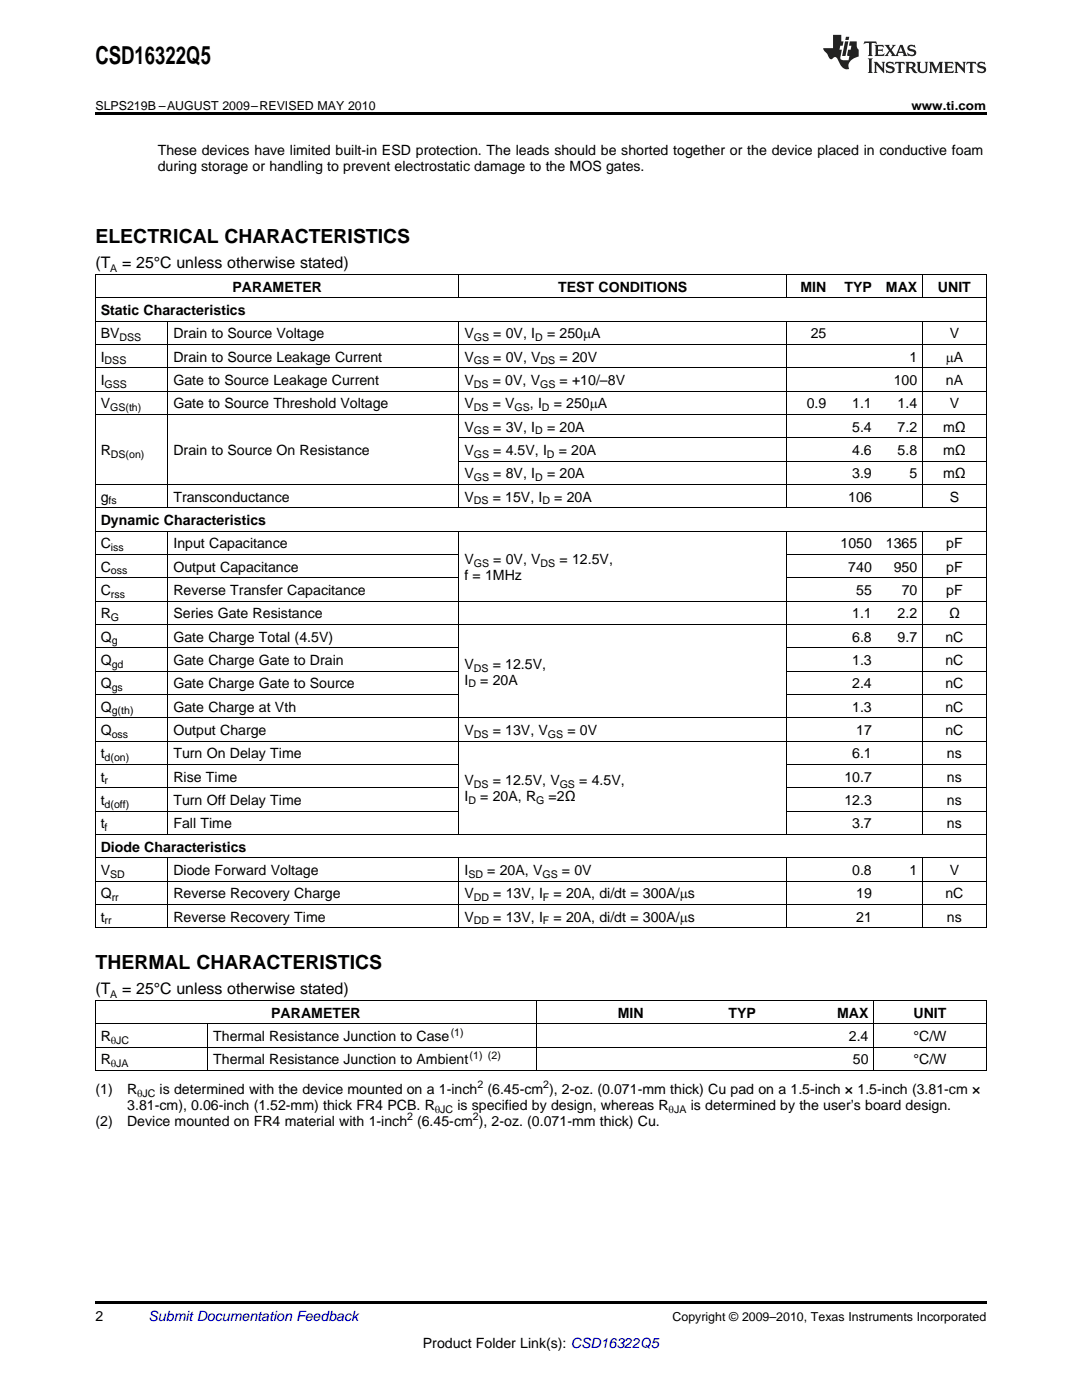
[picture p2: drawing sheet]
<svg xmlns="http://www.w3.org/2000/svg" width="216mm" height="279mm" viewBox="0 0 216 279" stroke-linecap="round" stroke-linejoin="round" font-family="sans-serif">
<defs><g id="words">
<text font-size="4.9" x="19" y="12.8">CSD16322Q5</text>
<g font-size="3.9">
<text x="19" y="48.4">ELECTRICAL CHARACTERISTICS</text>
<text x="19" y="193.3">THERMAL CHARACTERISTICS</text>
</g>
<g font-size="3.2">
<text x="19" y="53.6">(T</text>
<text x="24.4" y="53.6">= 25°C unless otherwise stated)</text>
<text x="19" y="198.5">(T</text>
<text x="24.4" y="198.5">= 25°C unless otherwise stated)</text>
</g>
<g font-size="2.8">
<text x="31.5" y="30.9">These devices have limited built-in ESD protection. The leads should be shorted together or the device placed in conductive foam</text>
<text x="31.5" y="34.1">during storage or handling to prevent electrostatic damage to the MOS gates.</text>
<text x="46.4" y="58.2">PARAMETER</text>
<text x="111.4" y="58.2">TEST CONDITIONS</text>
<text x="159.7" y="58.2">MIN</text>
<text x="168.5" y="58.2">TYP</text>
<text x="176.8" y="58.2">MAX</text>
<text x="187.1" y="58.2">UNIT</text>
<text x="20.1" y="62.9">Static Characteristics</text>
<text x="20.1" y="67.5">BV</text>
<text x="34.6" y="67.5">Drain to Source Voltage</text>
<text x="92.7" y="67.5">V</text>
<text x="98.4" y="67.5">= 0V, I</text>
<text x="109.1" y="67.5">= 250mA</text>
<text x="161.8" y="67.5">25</text>
<text x="189.5" y="67.5">V</text>
<text x="20.1" y="72.2">I</text>
<text x="20.1" y="76.8">I</text>
<text x="34.6" y="72.2">Drain to Source Leakage Current</text>
<text x="34.6" y="76.8">Gate to Source Leakage Current</text>
<text x="92.7" y="72.2">V</text>
<text x="92.7" y="76.8">V</text>
<text x="98.3" y="76.8">= 0V, V</text>
<text x="98.4" y="72.2">= 0V, V</text>
<text x="111.7" y="72.2">= 20V</text>
<text x="111.7" y="76.8">= +10/–8V</text>
<text x="178.3" y="76.8">100</text>
<text x="181.5" y="72.2">1</text>
<text x="188.7" y="72.2">mA</text>
<text x="188.7" y="76.8">nA</text>
<text x="20.1" y="81.5">V</text>
<text x="34.6" y="81.5">Gate to Source Threshold Voltage</text>
<text x="92.7" y="81.5">V</text>
<text x="98.3" y="81.5">= V</text>
<text x="105.8" y="81.5">, I</text>
<text x="110.5" y="81.5">= 250mA</text>
<text x="161" y="81.5">0.9</text>
<text x="170" y="81.5">1.1</text>
<text x="179.1" y="81.5">1.4</text>
<text x="189.5" y="81.5">V</text>
<text x="92.7" y="86.1">V</text>
<text x="98.4" y="86.1">= 3V, I</text>
<text x="109.1" y="86.1">= 20A</text>
<text x="170" y="86.1">5.4</text>
<text x="179.1" y="86.1">7.2</text>
<text x="188.2" y="86.1">mΩ</text>
<text x="20.1" y="90.8">R</text>
<text x="34.6" y="90.8">Drain to Source On Resistance</text>
<text x="92.7" y="90.8">V</text>
<text x="92.7" y="95.5">V</text>
<text x="98.4" y="90.8">= 4.5V, I</text>
<text x="98.4" y="95.5">= 8V, I</text>
<text x="109.1" y="95.5">= 20A</text>
<text x="111.5" y="90.8">= 20A</text>
<text x="170" y="90.8">4.6</text>
<text x="170" y="95.5">3.9</text>
<text x="179.1" y="90.8">5.8</text>
<text x="181.5" y="95.5">5</text>
<text x="188.2" y="90.8">mΩ</text>
<text x="188.2" y="95.5">mΩ</text>
<text x="20.1" y="100.1">g</text>
<text x="34.6" y="100.1">Transconductance</text>
<text x="92.7" y="100.1">V</text>
<text x="98.3" y="100.1">= 15V, I</text>
<text x="110.6" y="100.1">= 20A</text>
<text x="169.3" y="100.1">106</text>
<text x="189.5" y="100.1">S</text>
<text x="20.1" y="104.8">Dynamic Characteristics</text>
<text x="20.1" y="109.4">C</text>
<text x="34.6" y="109.4">Input Capacitance</text>
<text x="92.7" y="112.5">V</text>
<text x="98.4" y="112.5">= 0V, V</text>
<text x="111.7" y="112.5">= 12.5V,</text>
<text x="167.7" y="109.4">1050</text>
<text x="176.8" y="109.4">1365</text>
<text x="188.8" y="109.4">pF</text>
<text x="20.1" y="114.1">C</text>
<text x="20.1" y="118.7">C</text>
<text x="34.6" y="114.1">Output Capacitance</text>
<text x="34.6" y="118.7">Reverse Transfer Capacitance</text>
<text x="92.7" y="115.7">f = 1MHz</text>
<text x="169.3" y="114.1">740</text>
<text x="170.9" y="118.7">55</text>
<text x="178.3" y="114.1">950</text>
<text x="179.9" y="118.7">70</text>
<text x="188.8" y="114.1">pF</text>
<text x="188.8" y="118.7">pF</text>
<text x="20.1" y="123.4">R</text>
<text x="34.6" y="123.4">Series Gate Resistance</text>
<text x="170" y="123.4">1.1</text>
<text x="179.1" y="123.4">2.2</text>
<text x="189.4" y="123.4">Ω</text>
<text x="20.1" y="128.1">Q</text>
<text x="34.6" y="128.1">Gate Charge Total (4.5V)</text>
<text x="170" y="128.1">6.8</text>
<text x="179.1" y="128.1">9.7</text>
<text x="188.6" y="128.1">nC</text>
<text x="20.1" y="132.7">Q</text>
<text x="20.1" y="137.4">Q</text>
<text x="34.6" y="132.7">Gate Charge Gate to Drain</text>
<text x="34.6" y="137.4">Gate Charge Gate to Source</text>
<text x="92.7" y="133.5">V</text>
<text x="92.7" y="136.6">I</text>
<text x="95.8" y="136.6">= 20A</text>
<text x="98.3" y="133.5">= 12.5V,</text>
<text x="170" y="132.7">1.3</text>
<text x="170" y="137.4">2.4</text>
<text x="188.6" y="132.7">nC</text>
<text x="188.6" y="137.4">nC</text>
<text x="20.1" y="142">Q</text>
<text x="34.6" y="142">Gate Charge at Vth</text>
<text x="170" y="142">1.3</text>
<text x="188.6" y="142">nC</text>
<text x="20.1" y="146.7">Q</text>
<text x="34.6" y="146.7">Output Charge</text>
<text x="92.7" y="146.7">V</text>
<text x="98.3" y="146.7">= 13V, V</text>
<text x="113.2" y="146.7">= 0V</text>
<text x="170.9" y="146.7">17</text>
<text x="188.6" y="146.7">nC</text>
<text x="20.1" y="151.3">t</text>
<text x="20.1" y="156">t</text>
<text x="34.6" y="151.3">Turn On Delay Time</text>
<text x="34.6" y="156">Rise Time</text>
<text x="168.5" y="156">10.7</text>
<text x="170" y="151.3">6.1</text>
<text x="188.9" y="151.3">ns</text>
<text x="188.9" y="156">ns</text>
<text x="20.1" y="160.7">t</text>
<text x="34.6" y="160.7">Turn Off Delay Time</text>
<text x="92.7" y="156.7">V</text>
<text x="92.7" y="159.9">I</text>
<text x="95.8" y="159.9">= 20A, R</text>
<text x="98.3" y="156.7">= 12.5V, V</text>
<text x="109.5" y="159.9">=2Ω</text>
<text x="115.6" y="156.7">= 4.5V,</text>
<text x="168.5" y="160.7">12.3</text>
<text x="188.9" y="160.7">ns</text>
<text x="20.1" y="165.3">t</text>
<text x="34.6" y="165.3">Fall Time</text>
<text x="170" y="165.3">3.7</text>
<text x="188.9" y="165.3">ns</text>
<text x="20.1" y="170">Diode Characteristics</text>
<text x="20.1" y="174.6">V</text>
<text x="20.1" y="179.3">Q</text>
<text x="34.6" y="174.6">Diode Forward Voltage</text>
<text x="34.6" y="179.3">Reverse Recovery Charge</text>
<text x="92.7" y="174.6">I</text>
<text x="92.7" y="179.3">V</text>
<text x="97.2" y="174.6">= 20A, V</text>
<text x="98.4" y="179.3">= 13V, I</text>
<text x="110.5" y="179.3">= 20A, di/dt = 300A/ms</text>
<text x="112.1" y="174.6">= 0V</text>
<text x="170" y="174.6">0.8</text>
<text x="170.9" y="179.3">19</text>
<text x="181.5" y="174.6">1</text>
<text x="188.6" y="179.3">nC</text>
<text x="189.5" y="174.6">V</text>
<text x="20.1" y="183.9">t</text>
<text x="34.6" y="183.9">Reverse Recovery Time</text>
<text x="92.7" y="183.9">V</text>
<text x="98.4" y="183.9">= 13V, I</text>
<text x="110.5" y="183.9">= 20A, di/dt = 300A/ms</text>
<text x="170.9" y="183.9">21</text>
<text x="188.9" y="183.9">ns</text>
<text x="54.1" y="203.1">PARAMETER</text>
<text x="123.3" y="203.1">MIN</text>
<text x="145.4" y="203.1">TYP</text>
<text x="167" y="203.1">MAX</text>
<text x="182.3" y="203.1">UNIT</text>
<text x="20.1" y="207.8">R</text>
<text x="42.5" y="207.8">Thermal Resistance Junction to Case</text>
<text x="169.4" y="207.8">2.4</text>
<text x="182.3" y="207.8">°C/W</text>
<text x="20.1" y="212.4">R</text>
<text x="42.5" y="212.4">Thermal Resistance Junction to Ambient</text>
<text x="170.2" y="212.4">50</text>
<text x="182.3" y="212.4">°C/W</text>
<text x="19" y="218.3">(1)</text>
<text x="25.4" y="218.3">R</text>
<text x="25.4" y="221.5">3.81-cm), 0.06-inch (1.52-mm) thick FR4 PCB. R</text>
<text x="31.9" y="218.3">is determined with the device mounted on a 1-inch</text>
<text x="91.3" y="221.5">is specified by design, whereas R</text>
<text x="97.3" y="218.3">(6.45-cm ), 2-oz. (0.071-mm thick) Cu pad on a 1.5-inch × 1.5-inch (3.81-cm ×</text>
<text x="137.8" y="221.5">is determined by the user’s board design.</text>
<text x="19" y="224.6">(2)</text>
<text x="25.4" y="224.6">Device mounted on FR4 material with 1-inch (6.45-cm ), 2-oz. (0.071-mm thick) Cu.</text>
<text x="19" y="263.6">2</text>
<text x="84.4" y="269">Product Folder Link(s): CSD16322Q5</text>
</g>
<text font-size="2.8" fill="#0000c8" x="29.6" y="263.6">Submit Documentation Feedback</text>
<g font-size="2.5">
<text x="19" y="21.9">SLPS219B –AUGUST 2009–REVISED MAY 2010</text>
<text x="181.9" y="21.9">www.ti.com</text>
<text x="134.2" y="263.6">Copyright © 2009–2010, Texas Instruments Incorporated</text>
</g>
<g font-size="2.1">
<text x="22" y="54.2">A</text>
<text x="23.8" y="68.1">DSS</text>
<text x="94.5" y="68.1">GS</text>
<text x="106.8" y="68.1">D</text>
<text x="20.9" y="72.7">DSS</text>
<text x="20.9" y="77.4">GSS</text>
<text x="94.5" y="72.7">GS</text>
<text x="94.5" y="77.4">DS</text>
<text x="107.8" y="77.4">GS</text>
<text x="107.9" y="72.7">DS</text>
<text x="22" y="82.1">GS(th)</text>
<text x="94.5" y="82.1">DS</text>
<text x="102.7" y="82.1">GS</text>
<text x="108.1" y="82.1">D</text>
<text x="94.5" y="86.7">GS</text>
<text x="106.8" y="86.7">D</text>
<text x="22.1" y="91.4">DS(on)</text>
<text x="94.5" y="91.4">GS</text>
<text x="109.1" y="91.4">D</text>
<text x="21.7" y="100.7">fs</text>
<text x="94.5" y="96">GS</text>
<text x="94.5" y="100.7">DS</text>
<text x="106.8" y="96">D</text>
<text x="108.2" y="100.7">D</text>
<text x="22.1" y="110">iss</text>
<text x="94.5" y="113.1">GS</text>
<text x="107.9" y="113.1">DS</text>
<text x="22.1" y="114.7">oss</text>
<text x="22.1" y="119.3">rss</text>
<text x="22.1" y="124">G</text>
<text x="22.3" y="128.6">g</text>
<text x="22.3" y="133.3">gd</text>
<text x="22.3" y="137.9">gs</text>
<text x="93.5" y="137.2">D</text>
<text x="94.5" y="134">DS</text>
<text x="22.3" y="142.6">g(th)</text>
<text x="22.3" y="147.2">oss</text>
<text x="94.5" y="147.2">DS</text>
<text x="109.3" y="147.2">GS</text>
<text x="20.9" y="151.9">d(on)</text>
<text x="20.9" y="156.6">r</text>
<text x="20.9" y="161.2">d(off)</text>
<text x="93.5" y="160.5">D</text>
<text x="94.5" y="157.3">DS</text>
<text x="107" y="160.5">G</text>
<text x="111.7" y="157.3">GS</text>
<text x="20.9" y="165.9">f</text>
<text x="22" y="175.2">SD</text>
<text x="22.3" y="179.8">rr</text>
<text x="93.5" y="175.2">SD</text>
<text x="94.5" y="179.8">DD</text>
<text x="108.2" y="175.2">GS</text>
<text x="108.3" y="179.8">F</text>
<text x="20.9" y="184.5">rr</text>
<text x="94.5" y="184.5">DD</text>
<text x="108.3" y="184.5">F</text>
<text x="22" y="199.1">A</text>
<text x="22.1" y="208.4">qJC</text>
<text x="89.9" y="206.7">(1)</text>
<text x="22.1" y="213">qJA</text>
<text x="93.7" y="211.3">(1) (2)</text>
<text x="27.3" y="218.9">qJC</text>
<text x="95.3" y="217.2">2</text>
<text x="108.4" y="217.2">2</text>
<text x="81.2" y="223.5">2</text>
<text x="86.7" y="222">qJC</text>
<text x="94.3" y="223.5">2</text>
<text x="133.4" y="222">qJA</text>
</g>
</g></defs>
<g fill="#231f20">
<path d="M172.5 8.3l-.1 .5 .4-.2h.6v.1v2.1l-.2 .4h.9l-.2-.4v-2.1l.1-.1h.5l.5 .2-.2-.5zM174.5 9l.2 .3v1.5l-.2 .4h1.8l.2-.6a1.04 1.04 0 0 1-1.3 .2v-.7h.6l.3 .2v-.6l-.3 .2h-.6v-.6l.8-.1 .4 .3-.2-.5zM176.5 9l.9 1.1-.9 1.1h.8l-.2-.2 .4-.7 .5 .7-.2 .2h1.5l-.2-.2 .2-.4h.9l.1 .4-.2 .2h1l-.3-.3-.7-1.9h-.5l-.9 2-.8-1 .9-1h-.8l.1 .3-.4 .5-.3-.6 .1-.2zM179.7 9.3l.4 1h-.7zM181.3 9.1a.63 .63 0 0 0-.2 .7 .63 .63 0 0 0 .6 .4l.6 .2 .1 .2a.75 .75 0 0 1-.7 .4 .75 .75 0 0 1-.6-.5l.1 .7 .1-.1a1.11 1.11 0 0 0 1.5-.6 1.13 1.13 0 0 0-1.2-.8l-.1-.4a1.04 1.04 0 0 1 1.2 .2l-.2-.5-.2 .1-.4-.2zM173.2 11.7l.2 .3v2.2l-.2 .4h1l-.3-.4v-2.2l.3-.3zM174.3 12.3l.3 .4v1.5l-.3 .4h.8l-.2-.4v-1.3l1.5 1.7v-1.9l.2-.4h-.7l.2 .4v.9l-1.1-1.3zM177 12.5a.62 .62 0 0 0-.2 .7 .62 .62 0 0 0 .6 .4l.6 .1 .1 .3a.76 .76 0 0 1-.7 .3 .76 .76 0 0 1-.7-.4l.2 .7 .1-.1a1.11 1.11 0 0 0 1.5-.6 1.13 1.13 0 0 0-1.2-.8l-.1-.4a1.04 1.04 0 0 1 1.2 .2l-.2-.6-.2 .1-.5-.1zM178.7 12.3l-.2 .7a.61 .61 0 0 1 .8-.4v1.6l-.2 .4h.9l-.2-.4v-1.6a.63 .63 0 0 1 .7 .4l-.1-.7zM180.6 12.3l.3 .4v1.5l-.3 .4h1l-.2-.2-.1-.8 .6 .2a.76 .76 0 0 0 1.2 .7l-1-1a.58 .58 0 0 0 .6-.5 .58 .58 0 0 0-.5-.6zM181.4 12.7l.1-.1a.45 .45 0 0 1 .5 .1 .45 .45 0 0 1 .1 .5l-.8 .2zM182.9 12.3l.2 .2a2.17 2.17 0 0 0 .3 1.9 .99 .99 0 0 0 1.6-.6v-1.1l.2-.4h-.7l.2 .2a1.92 1.92 0 0 1-.2 1.8 .6 .6 0 0 1-.9-.5v-1.1l.2-.4zM185.4 12.3l.2 .4v1.5l-.2 .4h.7l-.2-.4v-1.4l.8 1.8 .8-1.8v1.4l-.2 .4h.9l-.2-.4v-1.5l.2-.4h-.8l-.6 1.5-.6-1.5zM188.4 12.3l.2 .4v1.5l-.2 .4h1.8l.1-.6a1.04 1.04 0 0 1-1.2 .2v-.7h.5l.4 .2v-.6l-.4 .2h-.5v-.7h.8l.3 .3-.1-.6zM190.5 12.3l.2 .4v1.5l-.2 .4h.7l-.2-.4v-1.3l1.5 1.7v-1.9l.2-.4h-.7l.2 .4v.9l-1.1-1.3zM192.9 12.3l-.1 .7a.61 .61 0 0 1 .7-.4l.1 1.6-.3 .4h1l-.3-.4 .1-1.6a.63 .63 0 0 1 .7 .4l-.1-.7zM195.2 12.5a.62 .62 0 0 0-.2 .7 .62 .62 0 0 0 .6 .4l.6 .1 .1 .3a.76 .76 0 0 1-.7 .3 .76 .76 0 0 1-.6-.4l.1 .7 .1-.1a1.11 1.11 0 0 0 1.6-.6 1.13 1.13 0 0 0-1.3-.8l-.1-.4a1.04 1.04 0 0 1 1.2 .2l-.1-.6-.2 .1-.5-.1z"/>
<path d="M166.2 7v2.6h-1.9v.4l.8 .9a.91 .91 0 0 0 1 .9 .56 .56 0 0 1 .5-.4 .56 .56 0 0 1 .5 .3l.4 .8a1.53 1.53 0 0 0 1.9 1.2 1.54 1.54 0 0 1 1-2.1l.9-.3v-1.4a1.52 1.52 0 0 1-.4-1.6h-1.3l-.2 .8h.5l-.2 .8h-.5l-.1 1v.2l.4 .1-.2 .8a1.93 1.93 0 0 1-1.6-.2l.3-1.9h-.5l.2-.8h.4l.2-.8h-.4v-1.3zM168.6 8.3l-.6 2.9h.7l.6-2.9zM168.8 7.3l-.1 .7h.6l.2-.7z"/>
</g>
<path d="M19 22.5h177.8v.5h-177.8zM19 259.7h177.8v.5h-177.8z" fill="#000"/>
<g fill="none" stroke="#000" stroke-width=".2">
<path d="M19 59.4h177.8M19 54.8h177.8M19.1 54.8v130.4M91.6 54.8v4.7M156.9 54.8v4.7M184.1 54.8v4.7M196.8 54.8v130.4M19 78.1h177.8M19 73.4h177.8M19 68.7h177.8M19 64.1h177.8M33.5 64.1v37.3"/>
<path d="M91.6 64.1v37.3M156.9 64.1v37.3M184.1 64.1v37.3M19 96.7h177.8M19 82.7h177.8M91.6 92h105.2M91.6 87.4h105.2M19 120h177.8M19 115.3h72.6M19 110.6h72.6M19 106h177.8M19 101.3h177.8"/>
<path d="M33.5 106v60.6M91.6 106v60.6M156.9 106v60.6M156.9 115.3h39.9M156.9 110.6h39.9M184.1 106v60.6M19 138.6h72.6M19 133.9h72.6M19 129.3h72.6M19 124.6h177.8M156.9 138.6h39.9M156.9 133.9h39.9"/>
<path d="M156.9 129.3h39.9M19 157.2h72.6M19 152.6h72.6M19 147.9h177.8M19 143.2h177.8M156.9 157.2h39.9M156.9 152.6h39.9M19 175.8h177.8M19 171.2h177.8M19 166.5h177.8M19 161.9h72.6M33.5 171.2v14"/>
<path d="M91.6 171.2v14M156.9 171.2v14M156.9 161.9h39.9M184.1 171.2v14M19 199.7h177.8M19 185.2h177.8M19 180.5h177.8M19.1 199.7v14M107 199.7v14M174.3 199.7v14M196.8 199.7v14M19 213.7h177.8"/>
<path d="M19 209h177.8M19 204.3h177.8M41.4 204.4v9.3"/>
</g>
<use href="#words"/>
</svg>
